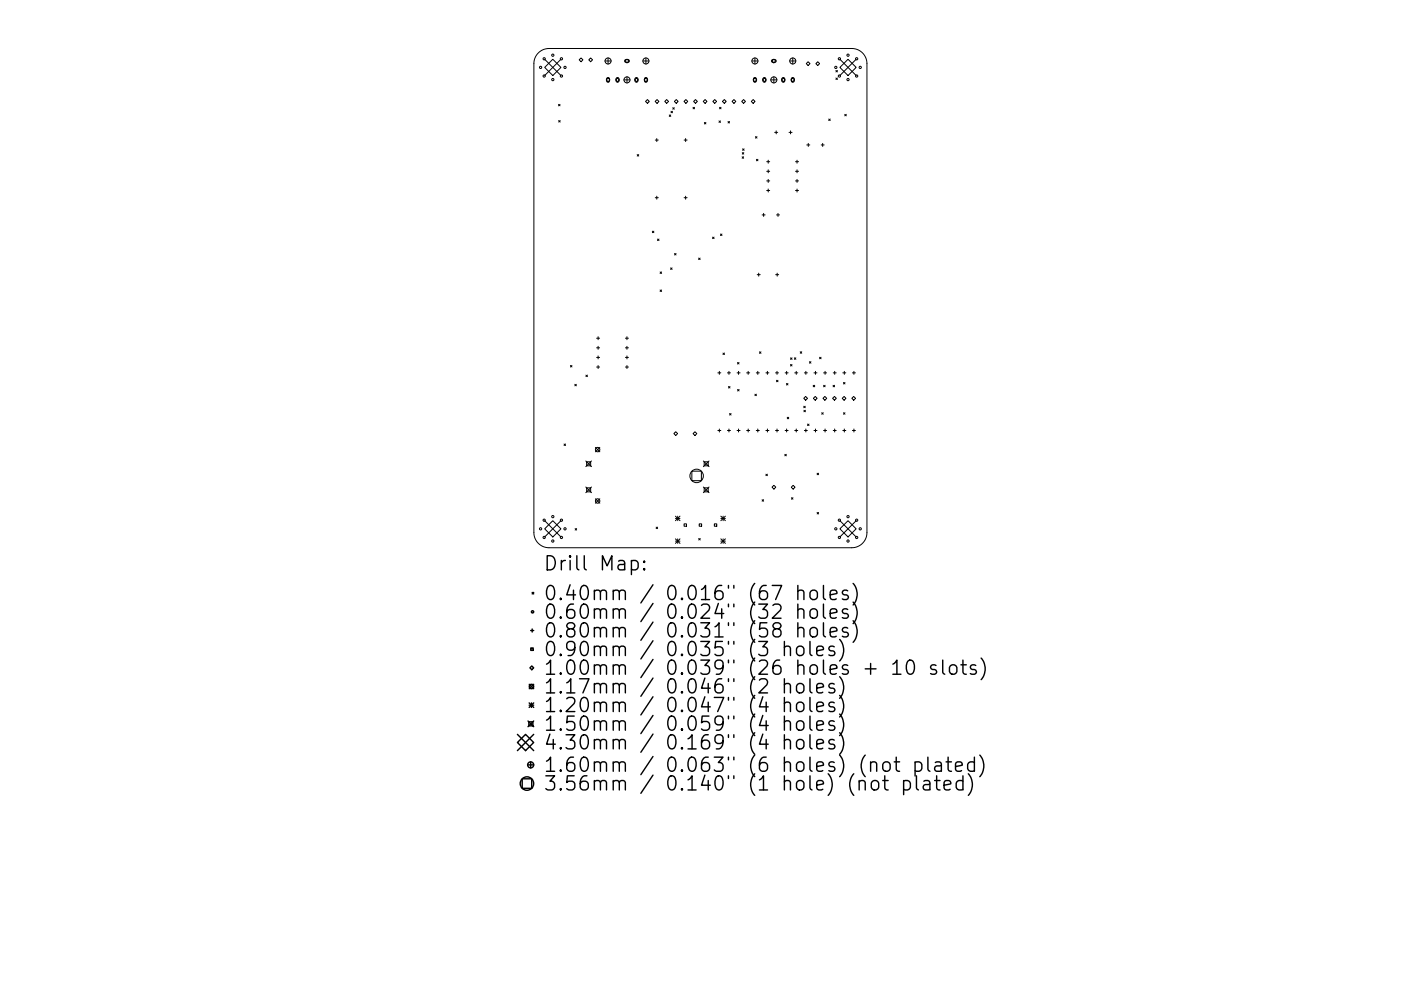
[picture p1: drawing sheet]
<svg xmlns="http://www.w3.org/2000/svg" width="297mm" height="210mm" viewBox="0 0 297 210" stroke-linecap="round" stroke-linejoin="round" font-family="sans-serif">
<defs><g id="words">
<g font-size="4.2">
<text x="115.2" y="121.1">Drill Map:</text>
<text x="115.2" y="127.4">0.40mm / 0.016&quot; (67 holes)</text>
<text x="115.2" y="131.3">0.60mm / 0.024&quot; (32 holes)</text>
<text x="115.2" y="135.3">0.80mm / 0.031&quot; (58 holes)</text>
<text x="115.2" y="139.2">0.90mm / 0.035&quot; (3 holes)</text>
<text x="115.2" y="143.2">1.00mm / 0.039&quot; (26 holes + 10 slots)</text>
<text x="115.2" y="147.2">1.17mm / 0.046&quot; (2 holes)</text>
<text x="115.2" y="151.1">1.20mm / 0.047&quot; (4 holes)</text>
<text x="115.2" y="155.1">1.50mm / 0.059&quot; (4 holes)</text>
<text x="115.2" y="159">4.30mm / 0.169&quot; (4 holes)</text>
<text x="115.2" y="163.8">1.60mm / 0.063&quot; (6 holes) (not plated)</text>
<text x="115.2" y="167.7">3.56mm / 0.140&quot; (1 hole) (not plated)</text>
</g>
</g></defs>
<g fill="none" stroke="#000" stroke-width=".21">
<path d="M114.1 11.2a3.2 3.2 0 0 1 2.3-.9h64.2a3.2 3.2 0 0 1 3.2 3.2v99.5a3.2 3.2 0 0 1-3.2 3.2h-64.2a3.2 3.2 0 0 1-3.2-3.2v-99.5a3.2 3.2 0 0 1 .9-2.3zM115.5 14.3l1.7-1.7 1.7 1.7-1.7 1.7zM115.5 12.6l3.4 3.4M118.9 12.6l-3.4 3.4M122.8 12.7l.4-.4 .4 .4-.4 .4zM124.8 12.7l.4-.4 .4 .4-.4 .4zM128.3 12.9h1.3M128.5 16.9l.4-.4 .4 .4-.4 .5zM128.7 16.5h.3l.2 .1v.6l-.2 .2-.4-.1zM128.9 12.3v1.3M130.5 16.9l.4-.4 .4 .4-.4 .5zM130.7 16.5h.3l.2 .1v.6l-.2 .2-.4-.1z"/>
<path d="M132.3 16.9h1.3M132.5 12.7h.7l.2 .3-.2 .2h-.6l-.2-.2zM132.9 12.5l.4 .4-.4 .4-.4-.4zM132.9 16.3v1.3M134.7 16.5h.3l.2 .1v.6l-.2 .2-.3-.1zM134.9 16.5l.4 .4-.4 .5-.4-.5zM136.3 12.9h1.3M136.7 16.5h.3l.2 .1v.6l-.2 .2-.3-.1zM136.9 16.5l.4 .4-.4 .5-.4-.5zM136.9 12.3v1.3M159.4 12.9h1.3M159.7 16.9l.4-.4 .4 .4-.4 .5z"/>
<path d="M159.8 16.5h.3l.2 .1v.6l-.1 .2-.4-.1zM160.1 12.3v1.3M161.7 16.9l.4-.4 .4 .4-.4 .5zM161.8 16.5h.3l.2 .1 .1 .6-.2 .2-.4-.1zM163.4 16.9h1.3M163.7 12.7h.7l.2 .3-.3 .2h-.5l-.2-.2zM164.1 12.5l.4 .4-.4 .4-.4-.4zM164.1 16.3v1.3M165.7 16.9l.4-.4 .4 .4-.4 .5zM165.9 16.5h.2l.3 .1v.6l-.2 .2-.4-.1zM167.4 12.9h1.3M167.9 16.5h.2l.3 .1v.6l-.2 .2-.4-.1z"/>
<path d="M168.1 16.5l.4 .4-.4 .5-.4-.5zM168.1 12.3v1.3M170.9 13.5l.4-.4 .4 .4-.4 .4zM173.4 13.1l.4 .4-.4 .4-.4-.4zM177.2 14.9l.4 .4M177.2 16.5l.4 .4M177.6 14.9l-.4 .4M177.6 16.5l-.4 .4M178.1 14.3l1.7-1.7 1.7 1.7-1.7 1.7zM178.1 12.6l3.4 3.4M181.5 12.6l-3.4 3.4M118.4 22.1l.3 .4"/>
<path d="M118.4 25.6l.4 .3M118.7 22.1l-.3 .4M118.8 25.6l-.4 .3M135.1 32.8l.3 .3M135.4 32.8l-.3 .3M137.3 21.1l.4 .4-.4 .4-.4-.4zM138.9 21.5l.4-.4 .4 .4-.4 .4zM138.9 29.7h.7M139.2 29.4v.6M141.3 21.1l.4 .4-.4 .4-.4-.4zM141.9 24.4l.3 .3M142.2 24.4l-.3 .3"/>
<path d="M142.3 23.6l.3 .3M142.6 23.6l-.3 .3M142.6 22.8l.4 .4M143 22.8l-.4 .4M143 21.5l.4-.4 .4 .4-.4 .4zM145 29.7h.7M145.4 29.4v.6M145.4 21.1l.4 .4-.4 .4-.4-.4zM146.9 22.8l.4 .3M147.1 21.5l.4-.4 .4 .4-.4 .4zM147.3 22.8l-.4 .3M149.3 26l.4 .3"/>
<path d="M149.5 21.1l.4 .4-.4 .4-.4-.4zM149.7 26l-.4 .3M151.1 21.5l.4-.4 .4 .4-.4 .4zM152.4 25.7l.4 .3M152.6 22.8l.3 .3M152.8 25.7l-.4 .3M152.9 22.8l-.3 .3M153.2 21.5l.4-.4 .4 .4-.4 .4zM154.4 25.8l.3 .3M154.7 25.8l-.3 .3M155.6 21.1l.4 .4-.4 .4-.4-.4zM157.2 21.5l.4-.4 .5 .4-.5 .4z"/>
<path d="M157.3 33.3l.4 .3M157.4 32.4l.3 .3M157.4 31.6l.4 .3M157.7 33.3l-.4 .3M157.7 32.4l-.3 .3M157.8 31.6l-.4 .3M159.7 21.1l.4 .4-.4 .4-.4-.4zM160.2 29l.3 .3M160.4 33.8l.3 .3M160.5 29l-.3 .3M160.7 33.8l-.3 .3M162.6 34.3h.6"/>
<path d="M162.6 36.3h.6M162.6 38.4h.6M162.9 34v.6M162.9 36v.7M162.9 38.1v.6M164.2 28.1h.7M164.6 27.8v.6M167.3 28.1h.6M167.6 27.8v.6M168.7 34.3h.6M168.7 36.3h.6M168.7 38.4h.6"/>
<path d="M169 34v.6M169 36v.7M169 38.1v.6M171.1 30.8h.6M171.4 30.4v.7M174.1 30.8h.6M174.4 30.4v.7M175.7 25.3l.3 .3M176 25.3l-.3 .3M179.1 24.3l.3 .3M179.4 24.3l-.3 .3M138.3 49l.3 .4"/>
<path d="M138.6 49l-.3 .4M138.9 41.9h.7M139.2 41.6v.7M139.4 50.7l.3 .3M139.7 50.7l-.3 .3M140 57.7l.3 .3M140.3 57.7l-.3 .3M142.2 56.8l.3 .4M142.5 56.8l-.3 .4M143 53.8l.3 .3M143.3 53.8l-.3 .3M145 41.9h.7"/>
<path d="M145.4 41.6v.7M148.1 54.8l.3 .3M148.4 54.8l-.3 .3M151.1 50.3l.3 .3M151.4 50.3l-.3 .3M152.8 49.7l.3 .3M153.1 49.7l-.3 .3M160.5 58.3h.7M160.9 58v.6M161.6 45.6h.6M161.9 45.3v.6M162.6 40.4h.6"/>
<path d="M162.9 40.1v.6M164.5 58.3h.6M164.6 45.6h.7M164.8 58v.6M165 45.3v.6M168.7 40.4h.6M169 40.1v.6M120.9 77.5l.4 .4M121.3 77.5l-.4 .4M124.2 79.6l.3 .3M124.5 79.6l-.3 .3M126.5 71.8h.6"/>
<path d="M126.5 73.8h.6M126.5 75.8h.6M126.5 77.9h.6M126.8 71.4v.7M126.8 73.5v.6M126.8 75.5v.7M126.8 77.6v.6M132.6 71.8h.6M132.6 73.8h.6M132.6 75.8h.6M132.6 77.9h.6M132.9 71.4v.7"/>
<path d="M132.9 73.5v.6M132.9 75.5v.7M132.9 77.6v.6M140 61.5l.3 .3M140.3 61.5l-.3 .3M152.2 79.1h.6M152.5 78.8v.6M153.3 74.9l.3 .3M153.6 74.9l-.3 .3M154.2 79.1h.7M154.6 78.8v.6M156.3 79.1h.6"/>
<path d="M156.4 76.9l.3 .3M156.6 78.8v.6M156.7 76.9l-.3 .3M158.3 79.1h.6M158.6 78.8v.6M160.3 79.1h.7M160.7 78.8v.6M161 74.6l.3 .4M161.3 74.6l-.3 .4M162.4 79.1h.6M162.7 78.8v.6M164.4 79.1h.7"/>
<path d="M164.7 78.8v.6M166.5 79.1h.6M166.8 78.8v.6M167.6 77.3l.3 .4M167.6 75.9l.3 .3M167.9 77.3l-.3 .4M167.9 75.9l-.3 .3M168.4 75.9l.3 .3M168.5 79.1h.6M168.7 75.9l-.3 .3M168.8 78.8v.6M169.7 74.6l.3 .4"/>
<path d="M170 74.6l-.3 .4M170.5 79.1h.7M170.9 78.8v.6M171.6 76.7l.3 .4M171.9 76.7l-.3 .4M172.6 79.1h.6M172.9 78.8v.6M173.8 75.8l.3 .3M174.1 75.8l-.3 .3M174.6 79.1h.7M174.9 78.8v.6M176.7 79.1h.6"/>
<path d="M177 78.8v.6M178.7 79.1h.6M179 78.8v.6M180.7 79.1h.7M181 78.8v.6M119.6 94.2l.3 .3M119.9 94.2l-.3 .3M121.9 81.5l.3 .4M122.2 81.5l-.3 .4M124.2 97.8l1.2 1.2M124.4 98h.8v.8h-.8zM125.4 97.8l-1.2 1.2"/>
<path d="M126.2 94.9l1 1M127.2 94.9l-1 1M142.9 92l.4-.4 .4 .4-.4 .4zM146.7 100h2v2h-2zM147.3 91.6l.4 .4-.4 .4-.4-.4zM149.1 97.8l1.2 1.2M149.3 98h.9v.8h-.9zM150.3 97.8l-1.2 1.2M152.2 91.3h.6M152.5 91v.7M154.2 91.3h.7M154.5 82l.3 .3"/>
<path d="M154.6 91v.7M154.7 87.7l.3 .4M154.8 82l-.3 .3M155 87.7l-.3 .4M156.3 91.3h.6M156.4 82.6l.3 .4M156.6 91v.7M156.7 82.6l-.3 .4M158.3 91.3h.6M158.6 91v.7M160.1 83.6l.3 .4M160.3 91.3h.7"/>
<path d="M160.4 83.6l-.3 .4M160.7 91v.7M162.4 91.3h.6M162.7 91v.7M164.4 91.3h.7M164.6 80.7l.4 .3M164.7 91v.7M165 80.7l-.4 .3M166.4 96.4l.3 .3M166.5 91.3h.6M166.7 96.4l-.3 .3M166.7 81.4l.4 .3"/>
<path d="M166.8 91v.7M166.9 88.5l.3 .3M167.1 81.4l-.4 .3M167.2 88.5l-.3 .3M168.5 91.3h.6M168.8 91v.7M170.4 84.5l.4-.4 .4 .4-.4 .4zM170.4 86.2l.3 .3M170.4 87l.4 .4M170.5 91.3h.7M170.7 86.2l-.3 .3M170.8 87l-.4 .4"/>
<path d="M170.9 91v.7M171.2 90l.3 .3M171.5 90l-.3 .3M172.4 81.7l.3 .4M172.6 91.3h.6M172.7 81.7l-.3 .4M172.8 84.1l.4 .4-.4 .4-.4-.4zM172.9 91v.7M174.2 87.6l.3 .3M174.5 84.5l.4-.4 .4 .4-.4 .4zM174.5 87.6l-.3 .3M174.6 91.3h.7"/>
<path d="M174.6 81.7l.3 .4M174.9 91v.7M174.9 81.7l-.3 .4M176.6 81.7l.3 .4M176.7 91.3h.6M176.9 84.1l.4 .4-.4 .4-.4-.4zM176.9 81.7l-.3 .4M177 91v.7M178.6 84.5l.4-.4 .4 .4-.4 .4zM178.7 91.3h.6M178.8 81.1l.4 .4M178.8 87.6l.4 .3"/>
<path d="M179 91v.7M179.2 81.1l-.4 .4M179.2 87.6l-.4 .3M180.6 84.5l.4-.4 .4 .4-.4 .4zM180.7 91.3h.7M181 91v.7M115.5 110.5l3.4 3.4M117.2 110.5l1.7 1.7-1.7 1.7-1.7-1.7zM118.9 110.5l-3.4 3.4M121.9 112.1l.4 .4M122.3 112.1l-.4 .4M124.2 103.3l1.2 1.2"/>
<path d="M124.4 103.5h.8v.9h-.8zM125.4 103.3l-1.2 1.2M126.2 105.8l1 1M127.2 105.8l-1 1M139.1 111.8l.3 .4M139.4 111.8l-.3 .4M143.2 109.5l1 1M143.2 110h1M143.2 114.3l1 1M143.2 114.8h1M143.7 109.5v1M143.7 114.3v1"/>
<path d="M144.2 109.5l-1 1M144.2 114.3l-1 1M145 111.1h.5v.6h-.5zM148.1 114.2l.4 .4M148.2 111.1h.6v.6h-.6zM148.5 114.2l-.4 .4M149.1 103.3l1.2 1.2M149.3 103.5h.9v.9h-.9zM150.3 103.3l-1.2 1.2M151.5 111.1h.5v.6h-.5zM152.8 110h1M152.8 114.8h1"/>
<path d="M152.8 109.5l1 1M152.8 114.3l1 1M153.3 109.5v1M153.3 114.3v1M153.8 109.5l-1 1M153.8 114.3l-1 1M161.6 106l.3 .3M161.9 106l-.3 .3M162.4 100.6l.3 .3M162.7 100.6l-.3 .3M163.7 103.4l.4-.4 .4 .4-.4 .4zM167.8 105.6l.3 .3"/>
<path d="M168.1 105.6l-.3 .3M168.2 103l.4 .4-.4 .4-.4-.4zM173.2 100.4l.4 .3M173.2 108.7l.4 .3M173.6 100.4l-.4 .3M173.6 108.7l-.4 .3M178.1 112.2l1.7-1.7 1.7 1.7-1.7 1.7zM178.1 110.5l3.4 3.4M181.5 110.5l-3.4 3.4"/>
<circle cx="114.6" cy="14.3" r=".24"/>
<circle cx="115.4" cy="12.5" r=".24"/>
<circle cx="115.4" cy="16.1" r=".24"/>
<circle cx="117.2" cy="16.9" r=".24"/>
<circle cx="117.2" cy="11.7" r=".24"/>
<circle cx="119" cy="12.5" r=".24"/>
<circle cx="119" cy="16.1" r=".24"/>
<circle cx="119.8" cy="14.3" r=".24"/>
<circle cx="128.9" cy="12.9" r=".64"/>
<circle cx="132.9" cy="16.9" r=".64"/>
<circle cx="136.9" cy="12.9" r=".64"/>
<circle cx="160.1" cy="12.9" r=".64"/>
<circle cx="164.1" cy="16.9" r=".64"/>
<circle cx="168.1" cy="12.9" r=".64"/>
<circle cx="177.2" cy="14.3" r=".24"/>
<circle cx="178" cy="12.5" r=".24"/>
<circle cx="178" cy="16.1" r=".24"/>
<circle cx="179.8" cy="16.9" r=".24"/>
<circle cx="179.8" cy="11.7" r=".24"/>
<circle cx="181.6" cy="12.5" r=".24"/>
<circle cx="181.6" cy="16.1" r=".24"/>
<circle cx="182.4" cy="14.3" r=".24"/>
<circle cx="126.7" cy="95.4" r=".47"/>
<circle cx="114.6" cy="112.2" r=".24"/>
<circle cx="115.4" cy="110.4" r=".24"/>
<circle cx="115.4" cy="114" r=".24"/>
<circle cx="117.2" cy="114.8" r=".24"/>
<circle cx="117.2" cy="109.6" r=".24"/>
<circle cx="119" cy="110.4" r=".24"/>
<circle cx="119" cy="114" r=".24"/>
<circle cx="119.8" cy="112.2" r=".24"/>
<circle cx="126.7" cy="106.3" r=".47"/>
<circle cx="147.7" cy="101" r="1.43"/>
<circle cx="177.2" cy="112.2" r=".24"/>
<circle cx="178" cy="110.4" r=".24"/>
<circle cx="178" cy="114" r=".24"/>
<circle cx="179.8" cy="114.8" r=".24"/>
<circle cx="179.8" cy="109.6" r=".24"/>
<circle cx="181.6" cy="110.4" r=".24"/>
<circle cx="181.6" cy="114" r=".24"/>
<circle cx="182.4" cy="112.2" r=".24"/>
</g>
<g fill="none" stroke="#000" stroke-width=".3">
<path d="M133.9 119.1l.8-.2 .6 .6v.8l-.3 .5-.3 .1-.8-.1M136.6 119.1l.1 .1-.1 .1-.2-.1 .2-.1v.2M112.5 133.8h.7M112.5 137.5h.5v.5h-.5zM112.8 125.7l.4 .3M112.8 133.5v.6M113.2 125.7l-.4 .3M136.6 120.6l.1 .2-.1 .1-.2-.1 .2-.2v.3M166.3 137.4a.74 .74 0 0 1 1.3 .1v1.6M166.3 136.1v3M169.2 125.5a.74 .74 0 0 1 1.2 .1v1.6M169.2 129.5a.74 .74 0 0 1 1.2 .1v1.6"/>
<path d="M169.2 133.4a.74 .74 0 0 1 1.2 .2v1.5M169.2 137.2a.81 .81 0 0 1 1.2 .5v.8a.81 .81 0 0 1-.7 .6 .81 .81 0 0 1-.8-.6v-.8zM169.2 124.2v3M169.2 128.2v3M169.2 132.1v3M171.7 136.1v2.6l.5 .4M172 125.4a.81 .81 0 0 1 1.3 .4v.8a.81 .81 0 0 1-.8 .6 .81 .81 0 0 1-.8-.6v-.8zM172 129.3a.81 .81 0 0 1 1.3 .4v.9a.81 .81 0 0 1-.8 .6 .81 .81 0 0 1-.8-.6v-.9zM172 133.3a.81 .81 0 0 1 1.3 .4v.9a.81 .81 0 0 1-.8 .6 .81 .81 0 0 1-.8-.6v-.9zM173.2 138.1l1.4-.3-.2-.6-.8-.1-.4 .4v1.2l.1 .2 .3 .2 .8-.2M174.6 124.2v2.6l.4 .4M174.6 128.2v2.5l.4 .5"/>
<path d="M174.6 132.1v2.6l.4 .4M176 126.2l1.4-.3-.1-.5-.9-.2-.4 .4v1.2l.2 .3 .2 .1 .9-.1M176 130.2l1.4-.3-.1-.6-.9-.1-.4 .4v1.1l.2 .3 .2 .2 .9-.2M176 134.1l1.4-.3-.1-.5-.9-.2-.4 .5v1.1l.2 .3 .2 .1 .9-.1M176.9 137.2l-.7-.1-.5 .4 .2 .4 1 .3 .1 .3-.1 .4-.3 .2-.9-.2M178 135.7a3.4 3.4 0 0 1 0 4.5M179.7 125.4l-.7-.2-.4 .4 .1 .5 1 .3 .2 .2-.2 .5-.3 .1-.8-.1M179.7 129.3l-.7-.1-.4 .4 .1 .4 1 .3 .2 .3-.2 .4-.3 .2-.8-.2M179.7 133.3l-.7-.2-.4 .5 .1 .4 1 .3 .2 .3-.2 .4-.3 .1-.8-.1M180.9 123.8a3.4 3.4 0 0 1 0 4.6M180.9 127.7a3.4 3.4 0 0 1 0 4.6M180.9 131.7a3.4 3.4 0 0 1 0 4.6"/>
<path d="M208 139.6a3.4 3.4 0 0 1 0 4.6M109.7 157.5l1.7-1.7 1.8 1.7-1.8 1.8zM109.7 155.8l3.5 3.5M111.9 153l1.3 1.2M112.1 153.1h.9v.9h-.9zM112.2 149.1l1 1M112.2 149.6h1M112.2 145.2l1 .9M112.4 141.7l.4-.4 .4 .4-.4 .4zM112.7 149.1v1M113.2 145.2l-1 .9M113.2 149.1l-1 1"/>
<path d="M113.2 153l-1.3 1.2M113.2 155.8l-3.5 3.5M166.3 145.3a.74 .74 0 0 1 1.3 .1v1.6M166.3 149.3a.75 .75 0 0 1 1.3 .1v1.6M166.3 153.2a.74 .74 0 0 1 1.3 .2v1.5M166.3 157.2a.74 .74 0 0 1 1.3 .1v1.6M166.3 144v3M166.3 148v3M166.3 151.9v3M166.3 155.9v3M169 149.3a.81 .81 0 0 1 .8-.3 .81 .81 0 0 1 .6 .5v.9a.81 .81 0 0 1-.7 .6 .81 .81 0 0 1-.8-.6v-.9zM169 153.2a.81 .81 0 0 1 .8-.3 .81 .81 0 0 1 .6 .6v.9a.81 .81 0 0 1-.7 .6 .81 .81 0 0 1-.8-.6v-.9z"/>
<path d="M169.2 145.2a.81 .81 0 0 1 1.2 .4v.8a.81 .81 0 0 1-.7 .6 .81 .81 0 0 1-.8-.6v-.8zM169.2 157a.81 .81 0 0 1 1.2 .5v.8a.81 .81 0 0 1-.7 .6 .81 .81 0 0 1-.8-.6v-.8zM171.7 144v2.6l.5 .4M171.7 148v2.5l.5 .5M171.7 151.9v2.6l.5 .4M171.7 155.9v2.6l.5 .4M173.2 146l1.4-.3-.2-.5-.8-.2-.4 .4v1.2l.1 .3 .3 .1 .8-.1M173.2 150l1.4-.3-.2-.6-.8-.1-.4 .4v1.1l.1 .3 .3 .2 .8-.2M173.2 153.9l1.4-.3-.2-.5-.8-.2-.4 .5v1.1l.1 .3 .3 .1 .8-.1M173.2 157.9l1.4-.3-.2-.6-.8-.1-.4 .4v1.2l.1 .2 .3 .2 .8-.2M176.9 145.2l-.7-.2-.5 .4 .2 .5 1 .3 .1 .2-.1 .5-.3 .1-.9-.1M176.9 149.1l-.7-.1-.5 .4 .2 .4 1 .3 .1 .3-.1 .4-.3 .2-.9-.2"/>
<path d="M176.9 153.1l-.7-.2-.5 .5 .2 .4 1 .3 .1 .3-.1 .4-.3 .1-.9-.1M176.9 157l-.7-.1-.5 .4 .2 .4 1 .3 .1 .3-.1 .4-.3 .2-.9-.2M178 143.6a3.4 3.4 0 0 1 0 4.6M178 147.5a3.4 3.4 0 0 1 0 4.6M178 151.5a3.4 3.4 0 0 1 0 4.6M178 155.5a3.4 3.4 0 0 1 0 4.5M189.3 140.9l.9-.9v3M189.3 143h1.7M192.6 140.2a.71 .71 0 0 1 1.1 .4 1.76 1.76 0 0 1-.5 2.4 .77 .77 0 0 1-.9-.5 2.34 2.34 0 0 1 .3-2.3zM198.4 141.2l-.7-.2-.4 .5 .1 .4 1 .3 .2 .3-.2 .4-.2 .1-.9-.1M199.9 140v2.6l.4 .4M201.4 141.3a.81 .81 0 0 1 .8-.3 .81 .81 0 0 1 .7 .6v.9a.81 .81 0 0 1-.8 .6 .81 .81 0 0 1-.8-.6v-.9z"/>
<path d="M203.7 141h1.2M204.2 140v2.6l.1 .3 .6 .1M206.9 141.2l-.7-.2-.5 .5 .2 .4 1 .3 .1 .3-.1 .4-.3 .1-.9-.1M110.7 165.2h2v2.1h-2zM111.9 162.3h1.3M112.5 161.6v1.3M185 165.7a.81 .81 0 0 1 1.3 .5v.8a.81 .81 0 0 1-.8 .6 .81 .81 0 0 1-.8-.6v-.8zM187.2 165.6h1.1M187.3 161.9a.81 .81 0 0 1 .8-.3 .81 .81 0 0 1 .6 .6v.9a.81 .81 0 0 1-.8 .6 .81 .81 0 0 1-.7-.6v-.9zM187.6 164.6v2.6l.1 .3 .6 .1M189.6 161.6h1.1M190 160.6v2.6l.2 .3 .5 .1"/>
<path d="M191.6 165.7l.8-.1 .6 .6v.8l-.3 .5-.3 .1-.8-.1M191.6 165.6v3M194 161.8l.9-.2 .5 .6v.9l-.2 .4-.3 .1-.9-.1M194 161.6v3M194.3 164.6v2.6l.4 .4M195.9 165.7l.3-.1 .8 .1 .2 .3v1.6M196.7 160.6v2.6l.5 .4M197.2 166.3l-1 .2a.59 .59 0 0 0-.5 .5 .59 .59 0 0 0 .5 .6l1-.1M198.2 165.6h1.1M198.3 161.8l.3-.2 .8 .2 .2 .3v1.5M198.6 164.6v2.6l.1 .3 .6 .1M199.6 162.4l-1 .1a.59 .59 0 0 0-.5 .6 .59 .59 0 0 0 .5 .5l1-.1"/>
<path d="M200.2 166.6l1.4-.3-.2-.6-.8-.1-.4 .4v1.2l.1 .3 .3 .1 .8-.1M200.6 161.6h1.1M201 160.6v2.6l.2 .3 .5 .1M202.6 162.6l1.4-.2-.1-.6-.9-.2-.4 .5v1.1l.1 .3 .3 .1 .9-.1M204.2 165.7l-.9-.1-.6 .6v.8l.3 .5 .3 .1 .9-.1M204.2 164.6v3M205.3 164.2a3.4 3.4 0 0 1 0 4.5M206.6 161.8l-.9-.2-.5 .6v.9l.2 .4 .3 .1 .9-.1M206.6 160.6v3M207.7 160.2a3.4 3.4 0 0 1 0 4.6"/>
<circle cx="112.9" cy="129.8" r=".24"/>
<circle cx="112.7" cy="145.7" r=".47"/>
<circle cx="111.7" cy="166.2" r="1.43"/>
<circle cx="112.5" cy="162.3" r=".64"/>
</g>
<use href="#words"/>
</svg>
